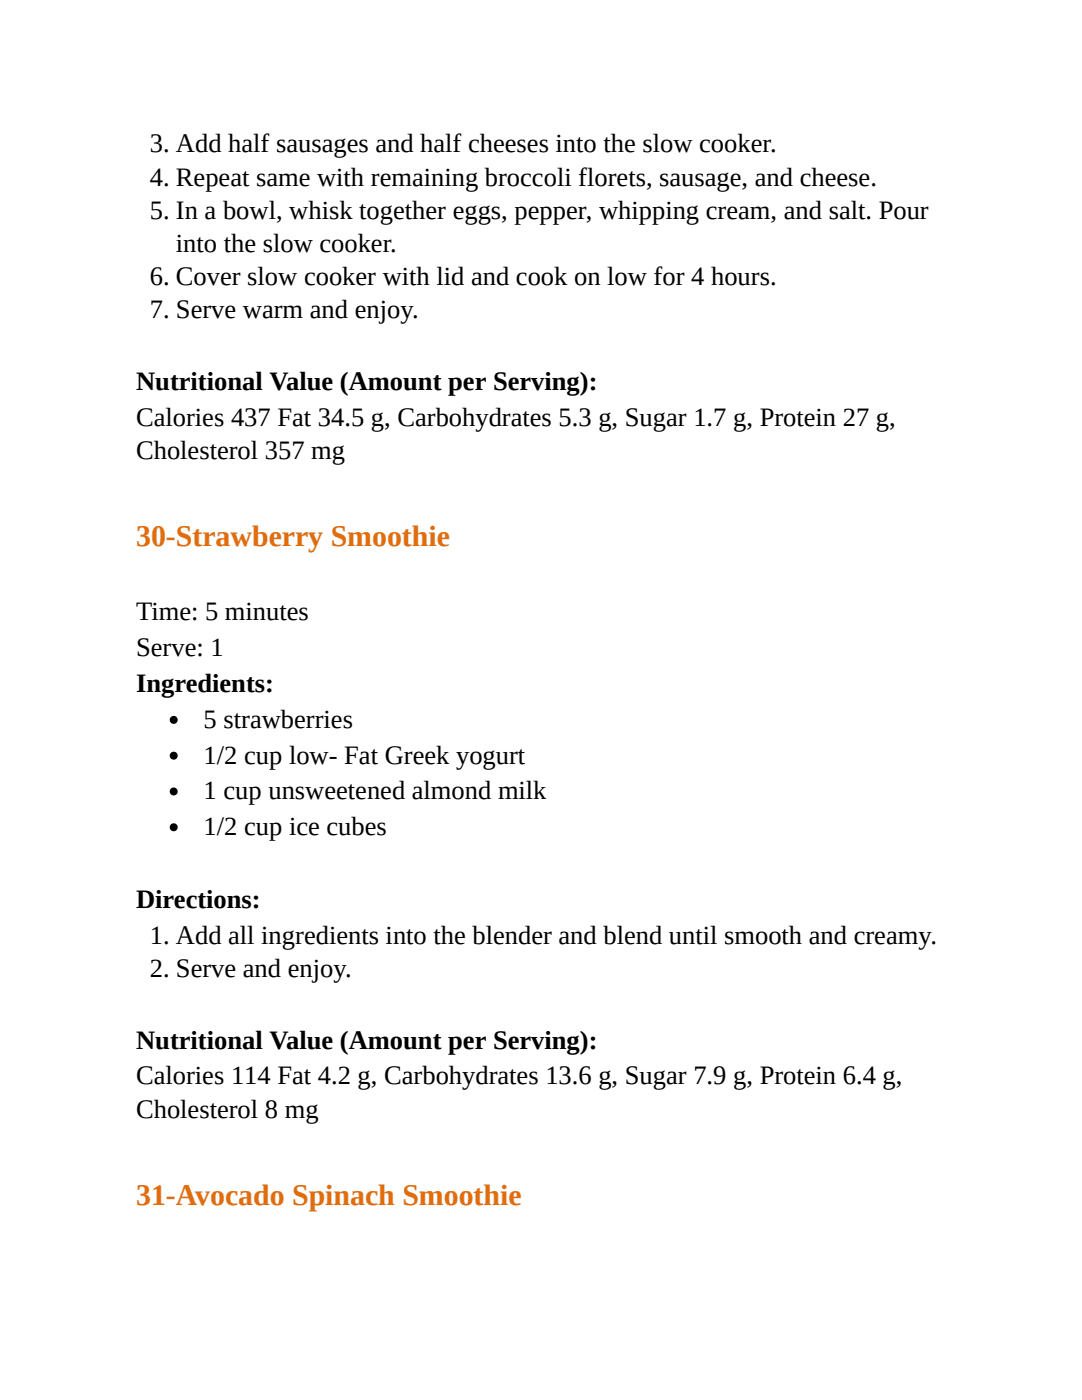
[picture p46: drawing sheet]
<svg xmlns="http://www.w3.org/2000/svg" width="216mm" height="279mm" viewBox="0 0 216 279" stroke-linecap="round" stroke-linejoin="round" font-family="sans-serif">
<defs><g id="words">
<g font-size="6" fill="#e36c0a">
<text x="27.2" y="109">30-Strawberry Smoothie</text>
<text x="27.2" y="240.5">31-Avocado Spinach Smoothie</text>
</g>
<g font-size="5.3">
<text x="29.9" y="30.4">3. Add half sausages and half cheeses into the slow cooker.</text>
<text x="29.9" y="37">4. Repeat same with remaining broccoli florets, sausage, and cheese.</text>
<text x="29.9" y="43.7">5. In a bowl, whisk together eggs, pepper, whipping cream, and salt. Pour</text>
<text x="35.1" y="50.3">into the slow cooker.</text>
<text x="29.9" y="56.9">6. Cover slow cooker with lid and cook on low for 4 hours.</text>
<text x="29.9" y="63.5">7. Serve warm and enjoy.</text>
<text x="27.2" y="77.8">Nutritional Value (Amount per Serving):</text>
<text x="27.2" y="84.9">Calories 437 Fat 34.5 g, Carbohydrates 5.3 g, Sugar 1.7 g, Protein 27 g,</text>
<text x="27.2" y="91.5">Cholesterol 357 mg</text>
<text x="27.2" y="123.8">Time: 5 minutes</text>
<text x="27.2" y="131">Serve: 1</text>
<text x="27.2" y="138.1">Ingredients:</text>
<text x="40.6" y="145.3">5 strawberries</text>
<text x="40.6" y="152.4">1/2 cup low- Fat Greek yogurt</text>
<text x="40.6" y="159.5">1 cup unsweetened almond milk</text>
<text x="40.6" y="166.7">1/2 cup ice cubes</text>
<text x="27.2" y="181.2">Directions:</text>
<text x="29.9" y="188.4">1. Add all ingredients into the blender and blend until smooth and creamy.</text>
<text x="29.9" y="195">2. Serve and enjoy.</text>
<text x="27.2" y="209.3">Nutritional Value (Amount per Serving):</text>
<text x="27.2" y="216.4">Calories 114 Fat 4.2 g, Carbohydrates 13.6 g, Sugar 7.9 g, Protein 6.4 g,</text>
<text x="27.2" y="223">Cholesterol 8 mg</text>
</g>
</g></defs>
<g fill="#000">
<circle cx="34.7" cy="143.7" r=".79"/>
<circle cx="34.7" cy="150.8" r=".79"/>
<circle cx="34.7" cy="158" r=".79"/>
<circle cx="34.7" cy="165.1" r=".79"/>
</g>
<use href="#words"/>
</svg>
